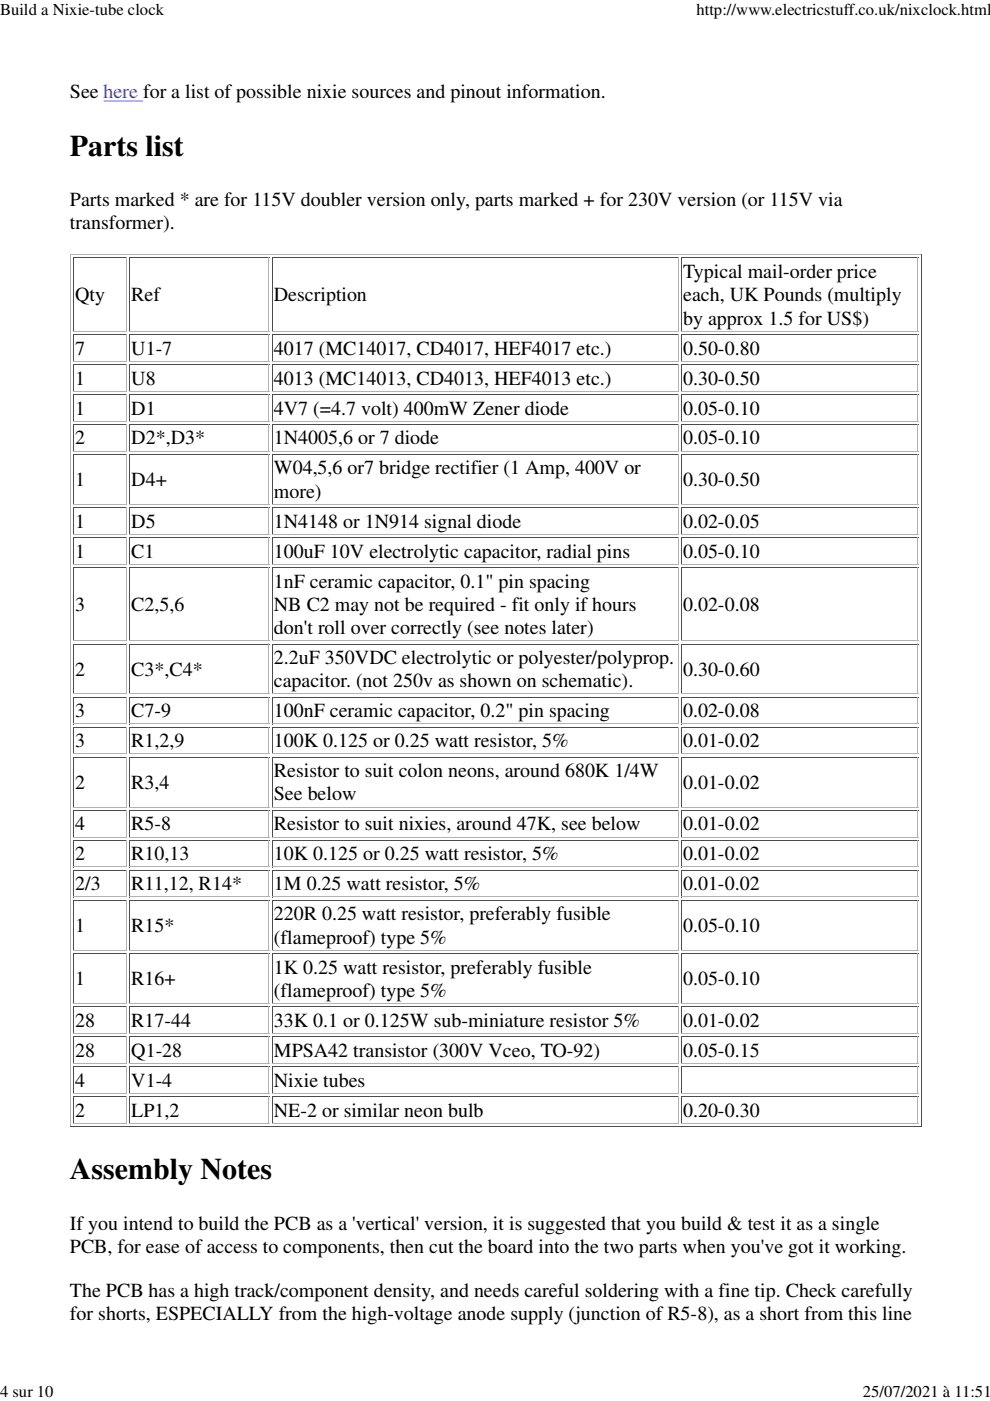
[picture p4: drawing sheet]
<svg xmlns="http://www.w3.org/2000/svg" width="210mm" height="297mm" viewBox="0 0 210 297" stroke-linecap="round" stroke-linejoin="round" font-family="sans-serif">
<defs><g id="words">
<g font-size="6.3">
<text x="14.8" y="33">Parts list</text>
<text x="14.8" y="250.1">Assembly Notes</text>
</g>
<g font-size="4.2">
<text x="14.8" y="20.8">See here for a list of possible nixie sources and pinout information.</text>
<text x="14.8" y="43.7">Parts marked * are for 115V doubler version only, parts marked + for 230V version (or 115V via</text>
<text x="14.8" y="48.6">transformer).</text>
<text x="144.8" y="59">Typical mail-order price</text>
<text x="16" y="63.9">Qty</text>
<text x="27.8" y="63.9">Ref</text>
<text x="58.1" y="63.9">Description</text>
<text x="144.8" y="63.9">each, UK Pounds (multiply</text>
<text x="144.8" y="68.8">by approx 1.5 for US$)</text>
<text x="16" y="75.2">7</text>
<text x="27.8" y="75.2">U1-7</text>
<text x="58.1" y="75.2">4017 (MC14017, CD4017, HEF4017 etc.)</text>
<text x="144.8" y="75.2">0.50-0.80</text>
<text x="16" y="81.5">1</text>
<text x="27.8" y="81.5">U8</text>
<text x="58.1" y="81.5">4013 (MC14013, CD4013, HEF4013 etc.)</text>
<text x="144.8" y="81.5">0.30-0.50</text>
<text x="16" y="87.9">1</text>
<text x="27.8" y="87.9">D1</text>
<text x="58.1" y="87.9">4V7 (=4.7 volt) 400mW Zener diode</text>
<text x="144.8" y="87.9">0.05-0.10</text>
<text x="16" y="94.2">2</text>
<text x="27.8" y="94.2">D2*,D3*</text>
<text x="58.1" y="94.2">1N4005,6 or 7 diode</text>
<text x="144.8" y="94.2">0.05-0.10</text>
<text x="58.1" y="100.6">W04,5,6 or7 bridge rectifier (1 Amp, 400V or</text>
<text x="16" y="103">1</text>
<text x="27.8" y="103">D4+</text>
<text x="58.1" y="105.5">more)</text>
<text x="144.8" y="103">0.30-0.50</text>
<text x="16" y="111.9">1</text>
<text x="27.8" y="111.9">D5</text>
<text x="58.1" y="111.9">1N4148 or 1N914 signal diode</text>
<text x="144.8" y="111.9">0.02-0.05</text>
<text x="16" y="118.2">1</text>
<text x="27.8" y="118.2">C1</text>
<text x="58.1" y="118.2">100uF 10V electrolytic capacitor, radial pins</text>
<text x="144.8" y="118.2">0.05-0.10</text>
<text x="58.1" y="124.6">1nF ceramic capacitor, 0.1&quot; pin spacing</text>
<text x="16" y="129.5">3</text>
<text x="27.8" y="129.5">C2,5,6</text>
<text x="58.1" y="129.5">NB C2 may not be required - fit only if hours</text>
<text x="144.8" y="129.5">0.02-0.08</text>
<text x="58.1" y="134.5">don't roll over correctly (see notes later)</text>
<text x="16" y="143.3">2</text>
<text x="27.8" y="143.3">C3*,C4*</text>
<text x="58.1" y="140.8">2.2uF 350VDC electrolytic or polyester/polyprop.</text>
<text x="144.8" y="143.3">0.30-0.60</text>
<text x="58.1" y="145.8">capacitor. (not 250v as shown on schematic).</text>
<text x="16" y="152.1">3</text>
<text x="27.8" y="152.1">C7-9</text>
<text x="58.1" y="152.1">100nF ceramic capacitor, 0.2&quot; pin spacing</text>
<text x="144.8" y="152.1">0.02-0.08</text>
<text x="16" y="158.5">3</text>
<text x="27.8" y="158.5">R1,2,9</text>
<text x="58.1" y="158.5">100K 0.125 or 0.25 watt resistor, 5%</text>
<text x="144.8" y="158.5">0.01-0.02</text>
<text x="16" y="167.3">2</text>
<text x="27.8" y="167.3">R3,4</text>
<text x="58.1" y="164.8">Resistor to suit colon neons, around 680K 1/4W</text>
<text x="144.8" y="167.3">0.01-0.02</text>
<text x="58.1" y="169.7">See below</text>
<text x="16" y="176.1">4</text>
<text x="27.8" y="176.1">R5-8</text>
<text x="58.1" y="176.1">Resistor to suit nixies, around 47K, see below</text>
<text x="144.8" y="176.1">0.01-0.02</text>
<text x="16" y="182.4">2</text>
<text x="27.8" y="182.4">R10,13</text>
<text x="58.1" y="182.4">10K 0.125 or 0.25 watt resistor, 5%</text>
<text x="144.8" y="182.4">0.01-0.02</text>
<text x="16" y="188.8">2/3</text>
<text x="27.8" y="188.8">R11,12, R14*</text>
<text x="58.1" y="188.8">1M 0.25 watt resistor, 5%</text>
<text x="144.8" y="188.8">0.01-0.02</text>
<text x="16" y="197.6">1</text>
<text x="27.8" y="197.6">R15*</text>
<text x="58.1" y="195.1">220R 0.25 watt resistor, preferably fusible</text>
<text x="144.8" y="197.6">0.05-0.10</text>
<text x="58.1" y="200.1">(flameproof) type 5%</text>
<text x="16" y="208.9">1</text>
<text x="27.8" y="208.9">R16+</text>
<text x="58.1" y="206.4">1K 0.25 watt resistor, preferably fusible</text>
<text x="144.8" y="208.9">0.05-0.10</text>
<text x="58.1" y="211.4">(flameproof) type 5%</text>
<text x="16" y="217.7">28</text>
<text x="27.8" y="217.7">R17-44</text>
<text x="58.1" y="217.7">33K 0.1 or 0.125W sub-miniature resistor 5%</text>
<text x="144.8" y="217.7">0.01-0.02</text>
<text x="16" y="224.1">28</text>
<text x="27.8" y="224.1">Q1-28</text>
<text x="58.1" y="224.1">MPSA42 transistor (300V Vceo, TO-92)</text>
<text x="144.8" y="224.1">0.05-0.15</text>
<text x="16" y="230.4">4</text>
<text x="27.8" y="230.4">V1-4</text>
<text x="58.1" y="230.4">Nixie tubes</text>
<text x="16" y="236.8">2</text>
<text x="27.8" y="236.8">LP1,2</text>
<text x="58.1" y="236.8">NE-2 or similar neon bulb</text>
<text x="144.8" y="236.8">0.20-0.30</text>
<text x="14.8" y="260.8">If you intend to build the PCB as a 'vertical' version, it is suggested that you build &amp; test it as a single</text>
<text x="14.8" y="265.7">PCB, for ease of access to components, then cut the board into the two parts when you've got it working.</text>
<text x="14.8" y="274.9">The PCB has a high track/component density, and needs careful soldering with a fine tip. Check carefully</text>
<text x="14.8" y="279.8">for shorts, ESPECIALLY from the high-voltage anode supply (junction of R5-8), as a short from this line</text>
</g>
<g font-size="3.5">
<text x="0" y="3.2">Build a Nixie-tube clock</text>
<text x="147.7" y="3.2">http://www.electricstuff.co.uk/nixclock.html</text>
<text x="0" y="296.3">4 sur 10</text>
<text x="183" y="296.3">25/07/2021 à 11:51</text>
</g>
</g></defs>
<g fill="none" stroke="#4c4c4c" stroke-width=".21">
<path d="M15.5 54.7h11.3M15.6 54.8v15.5M27.3 54.7h29.8M27.5 54.8v15.5M57.6 54.7h86.2M57.7 54.8v15.5M144.4 54.7h50.3M144.5 54.8v15.5M195.3 53.9v184.9M15.5 70.9h11.3M15.5 77.3h11.3M15.6 71v5.7"/>
<path d="M15.6 77.4v5.6M27.3 70.9h29.8M27.3 77.3h29.8M27.5 71v5.7M27.5 77.4v5.6M57.6 70.9h86.2M57.6 77.3h86.2M57.7 71v5.7M57.7 77.4v5.6M144.4 70.9h50.3M144.4 77.3h50.3M144.5 71v5.7"/>
<path d="M144.5 77.4v5.6M15.5 83.6h11.3M15.5 90h11.3M15.5 96.3h11.3M15.6 83.7v5.7M15.6 90.1v5.6M15.6 96.4v10.6M27.3 83.6h29.8M27.3 90h29.8M27.3 96.3h29.8M27.5 83.7v5.7M27.5 90.1v5.6"/>
<path d="M27.5 96.4v10.6M57.6 83.6h86.2M57.6 90h86.2M57.6 96.3h86.2M57.7 83.7v5.7M57.7 90.1v5.6M57.7 96.4v10.6M144.4 83.6h50.3M144.4 90h50.3M144.4 96.3h50.3M144.5 83.7v5.7M144.5 90.1v5.6"/>
<path d="M144.5 96.4v10.6M15.5 107.6h11.3M15.5 114h11.3M15.6 107.7v5.7M15.6 114v5.7M27.3 107.6h29.8M27.3 114h29.8M27.5 107.7v5.7M27.5 114v5.7M57.6 107.6h86.2M57.6 114h86.2M57.7 107.7v5.7"/>
<path d="M57.7 114v5.7M144.4 107.6h50.3M144.4 114h50.3M144.5 107.7v5.7M144.5 114v5.7M15.5 120.3h11.3M15.5 136.5h11.3M15.6 120.4v15.5M15.6 136.7v10.5M27.3 120.3h29.8M27.3 136.5h29.8M27.5 120.4v15.5"/>
<path d="M27.5 136.7v10.5M57.6 120.3h86.2M57.6 136.5h86.2M57.7 120.4v15.5M57.7 136.7v10.5M144.4 120.3h50.3M144.4 136.5h50.3M144.5 120.4v15.5M144.5 136.7v10.5M15.5 147.8h11.3M15.5 154.2h11.3M15.6 147.9v5.7"/>
<path d="M15.6 154.3v5.6M27.3 147.8h29.8M27.3 154.2h29.8M27.5 147.9v5.7M27.5 154.3v5.6M57.6 147.8h86.2M57.6 154.2h86.2M57.7 147.9v5.7M57.7 154.3v5.6M144.4 147.8h50.3M144.4 154.2h50.3M144.5 147.9v5.7"/>
<path d="M144.5 154.3v5.6M15.5 160.5h11.3M15.5 171.8h11.3M15.5 178.2h11.3M15.6 160.6v10.6M15.6 171.9v5.6M15.6 178.3v5.6M27.3 160.5h29.8M27.3 171.8h29.8M27.3 178.2h29.8M27.5 160.6v10.6M27.5 171.9v5.6"/>
<path d="M27.5 178.3v5.6M57.6 160.5h86.2M57.6 171.8h86.2M57.6 178.2h86.2M57.7 160.6v10.6M57.7 171.9v5.6M57.7 178.3v5.6M144.4 160.5h50.3M144.4 171.8h50.3M144.4 178.2h50.3M144.5 160.6v10.6M144.5 171.9v5.6"/>
<path d="M144.5 178.3v5.6M15.5 184.5h11.3M15.5 190.9h11.3M15.6 184.6v5.6M15.6 191v10.5M27.3 184.5h29.8M27.3 190.9h29.8M27.5 184.6v5.6M27.5 191v10.5M57.6 184.5h86.2M57.6 190.9h86.2M57.7 184.6v5.6"/>
<path d="M57.7 191v10.5M144.4 184.5h50.3M144.4 190.9h50.3M144.5 184.6v5.6M144.5 191v10.5M15.5 202.2h11.3M15.5 213.4h11.3M15.5 219.8h11.3M15.6 202.3v10.6M15.6 213.5v5.7M15.6 219.9v5.7M27.3 202.2h29.8"/>
<path d="M27.3 213.4h29.8M27.3 219.8h29.8M27.5 202.3v10.6M27.5 213.5v5.7M27.5 219.9v5.7M57.6 202.2h86.2M57.6 213.4h86.2M57.6 219.8h86.2M57.7 202.3v10.6M57.7 213.5v5.7M57.7 219.9v5.7M144.4 202.2h50.3"/>
<path d="M144.4 213.4h50.3M144.4 219.8h50.3M144.5 202.3v10.6M144.5 213.5v5.7M144.5 219.9v5.7M14.8 238.8h180.6M15.5 226.1h11.3M15.5 232.5h11.3M15.6 226.2v5.7M15.6 232.6v5.7M27.3 226.1h29.8M27.3 232.5h29.8"/>
<path d="M27.5 226.2v5.7M27.5 232.6v5.7M57.6 226.1h86.2M57.6 232.5h86.2M57.7 226.2v5.7M57.7 232.6v5.7M144.4 226.1h50.3M144.4 232.5h50.3M144.5 226.2v5.7M144.5 232.6v5.7"/>
</g>
<g fill="none" stroke="#b2b2b2" stroke-width=".21">
<path d="M14.8 54h180.6M14.9 54.1v184.8M26.8 54.6v15.5M57 54.6v15.5M143.8 54.6v15.5M194.6 54.6v15.5M15.5 70.2h11.3M15.5 76.6h11.3M26.8 70.8v5.7M26.8 77.2v5.6M27.3 70.2h29.8M27.3 76.6h29.8"/>
<path d="M57 70.8v5.7M57 77.2v5.6M57.6 70.2h86.2M57.6 76.6h86.2M143.8 70.8v5.7M143.8 77.2v5.6M144.4 70.2h50.3M144.4 76.6h50.3M194.6 70.8v5.7M194.6 77.2v5.6M15.5 82.9h11.3M15.5 89.3h11.3"/>
<path d="M15.5 95.6h11.3M26.8 83.5v5.7M26.8 89.9v5.6M26.8 96.2v10.6M27.3 82.9h29.8M27.3 89.3h29.8M27.3 95.6h29.8M57 83.5v5.7M57 89.9v5.6M57 96.2v10.6M57.6 82.9h86.2M57.6 89.3h86.2"/>
<path d="M57.6 95.6h86.2M143.8 83.5v5.7M143.8 89.9v5.6M143.8 96.2v10.6M144.4 82.9h50.3M144.4 89.3h50.3M144.4 95.6h50.3M194.6 83.5v5.7M194.6 89.9v5.6M194.6 96.2v10.6M15.5 106.9h11.3M15.5 113.3h11.3"/>
<path d="M15.5 119.6h11.3M26.8 107.5v5.7M26.8 113.9v5.6M27.3 106.9h29.8M27.3 113.3h29.8M27.3 119.6h29.8M57 107.5v5.7M57 113.9v5.6M57.6 106.9h86.2M57.6 113.3h86.2M57.6 119.6h86.2M143.8 107.5v5.7"/>
<path d="M143.8 113.9v5.6M144.4 106.9h50.3M144.4 113.3h50.3M144.4 119.6h50.3M194.6 107.5v5.7M194.6 113.9v5.6M15.5 135.8h11.3M26.8 120.2v15.6M26.8 136.4v10.6M27.3 135.8h29.8M57 120.2v15.6M57 136.4v10.6"/>
<path d="M57.6 135.8h86.2M143.8 120.2v15.6M143.8 136.4v10.6M144.4 135.8h50.3M194.6 120.2v15.6M194.6 136.4v10.6M15.5 147.1h11.3M15.5 153.5h11.3M15.5 159.8h11.3M26.8 147.7v5.7M26.8 154.1v5.6M27.3 147.1h29.8"/>
<path d="M27.3 153.5h29.8M27.3 159.8h29.8M57 147.7v5.7M57 154.1v5.6M57.6 147.1h86.2M57.6 153.5h86.2M57.6 159.8h86.2M143.8 147.7v5.7M143.8 154.1v5.6M144.4 147.1h50.3M144.4 153.5h50.3M144.4 159.8h50.3"/>
<path d="M194.6 147.7v5.7M194.6 154.1v5.6M15.5 171.1h11.3M15.5 177.5h11.3M26.8 160.4v10.6M26.8 171.7v5.7M26.8 178.1v5.6M27.3 171.1h29.8M27.3 177.5h29.8M57 160.4v10.6M57 171.7v5.7M57 178.1v5.6"/>
<path d="M57.6 171.1h86.2M57.6 177.5h86.2M143.8 160.4v10.6M143.8 171.7v5.7M143.8 178.1v5.6M144.4 171.1h50.3M144.4 177.5h50.3M194.6 160.4v10.6M194.6 171.7v5.7M194.6 178.1v5.6M15.5 183.8h11.3M15.5 190.2h11.3"/>
<path d="M26.8 184.4v5.7M26.8 190.8v10.6M27.3 183.8h29.8M27.3 190.2h29.8M57 184.4v5.7M57 190.8v10.6M57.6 183.8h86.2M57.6 190.2h86.2M143.8 184.4v5.7M143.8 190.8v10.6M144.4 183.8h50.3M144.4 190.2h50.3"/>
<path d="M194.6 184.4v5.7M194.6 190.8v10.6M15.5 201.5h11.3M15.5 212.7h11.3M15.5 219.1h11.3M26.8 202.1v10.5M26.8 213.4v5.6M26.8 219.7v5.6M27.3 201.5h29.8M27.3 212.7h29.8M27.3 219.1h29.8M57 202.1v10.5"/>
<path d="M57 213.4v5.6M57 219.7v5.6M57.6 201.5h86.2M57.6 212.7h86.2M57.6 219.1h86.2M143.8 202.1v10.5M143.8 213.4v5.6M143.8 219.7v5.6M144.4 201.5h50.3M144.4 212.7h50.3M144.4 219.1h50.3M194.6 202.1v10.5"/>
<path d="M194.6 213.4v5.6M194.6 219.7v5.6M15.5 225.4h11.3M15.5 231.8h11.3M15.5 238.1h11.3M26.8 226.1v5.6M26.8 232.4v5.6M27.3 225.4h29.8M27.3 231.8h29.8M27.3 238.1h29.8M57 226.1v5.6M57 232.4v5.6"/>
<path d="M57.6 225.4h86.2M57.6 231.8h86.2M57.6 238.1h86.2M143.8 226.1v5.6M143.8 232.4v5.6M144.4 225.4h50.3M144.4 231.8h50.3M144.4 238.1h50.3M194.6 226.1v5.6M194.6 232.4v5.6"/>
</g>
<path d="M22 21.4h8.3" fill="none" stroke="#00e" stroke-width=".21"/>
<use href="#words"/>
</svg>
